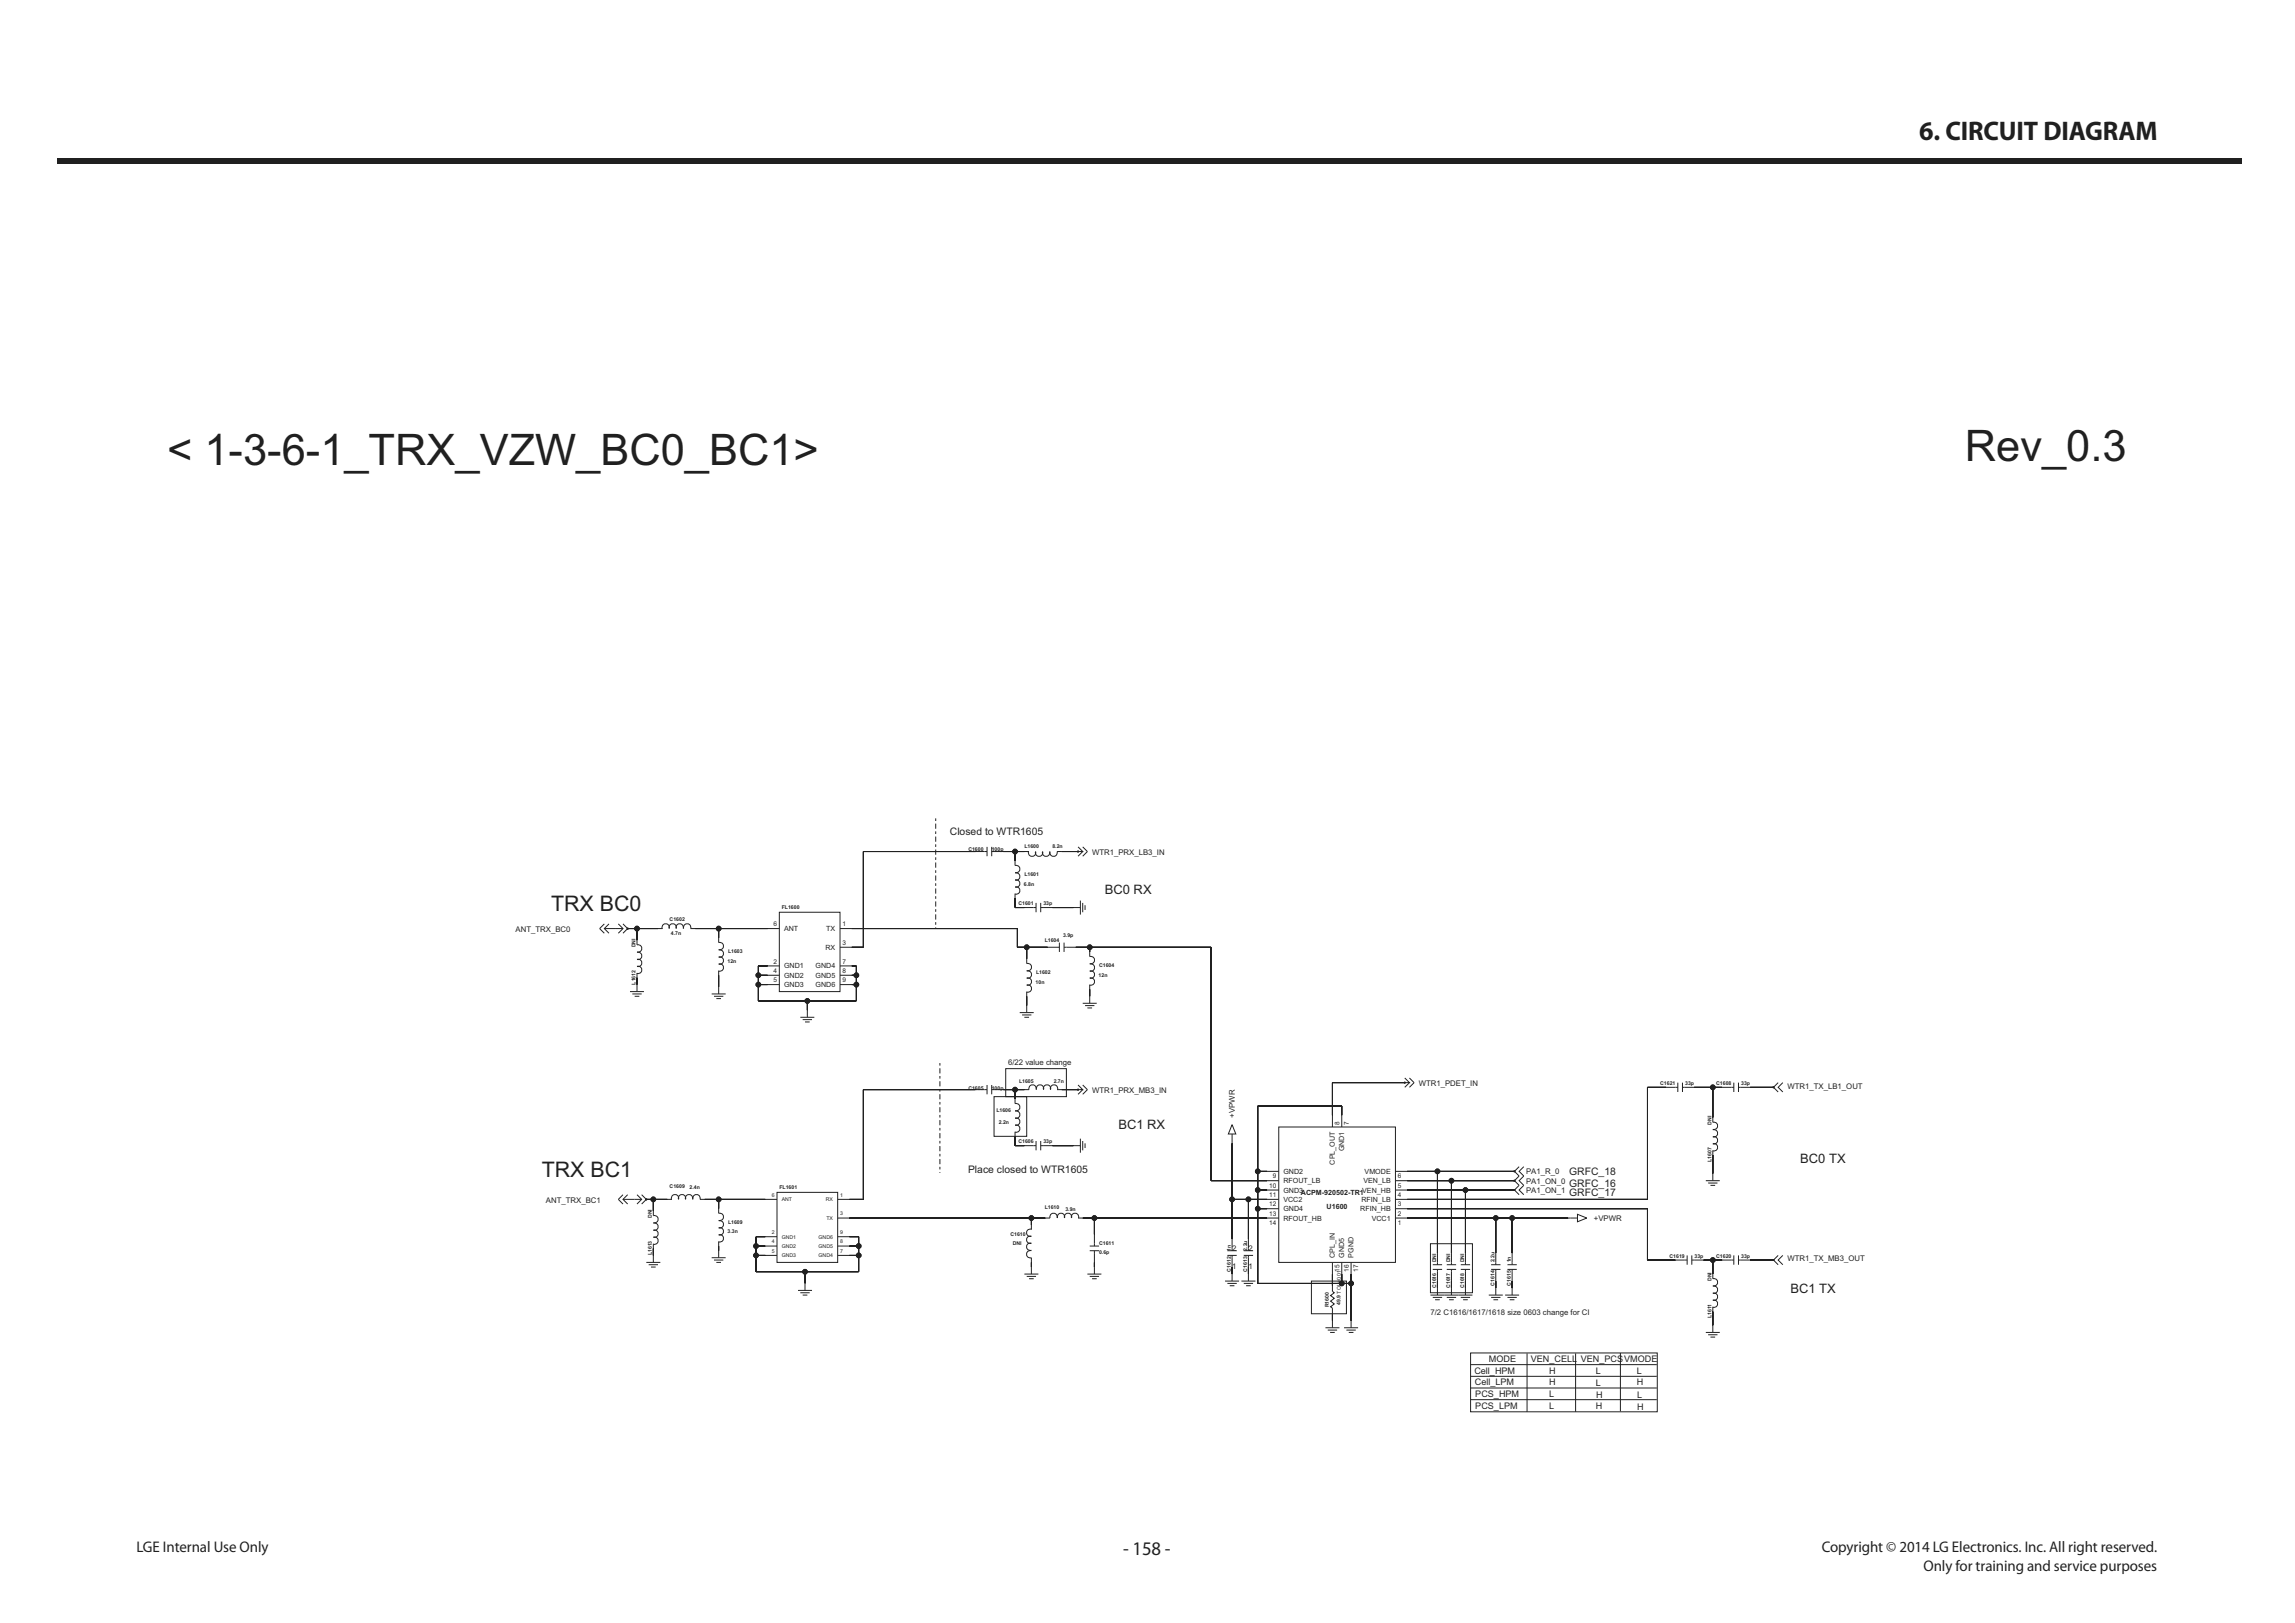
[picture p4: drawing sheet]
<svg xmlns="http://www.w3.org/2000/svg" width="420mm" height="297mm" viewBox="0 0 420 297" stroke-linecap="round" stroke-linejoin="round" font-family="sans-serif">
<defs><g id="words">
<g font-size="8" fill="#231f20">
<text x="30.6" y="85.1">&lt; 1-3-6-1_TRX_VZW_BC0_BC1&gt;</text>
<text x="359.7" y="84.4">Rev_0.3</text>
</g>
<text font-size="4.9" fill="#231f20" x="351.4" y="25.7">6. CIRCUIT DIAGRAM</text>
<g font-size="3.9" fill="#231f20">
<text x="100.9" y="166.8">TRX BC0</text>
<text x="99.2" y="215.5">TRX BC1</text>
</g>
<text font-size="3.5" fill="#231f20" x="205.6" y="284.6">- 158 -</text>
<g font-size="2.8" fill="#231f20">
<text x="25" y="284.1">LGE Internal Use Only</text>
<text x="333.5" y="284.1">Copyright © 2014 LG Electronics. Inc. All right reserved.</text>
<text x="352.2" y="287.5">Only for training and service purposes</text>
</g>
<g font-size="2.4" fill="#231f20">
<text x="202.3" y="163.5">BC0 RX</text>
<text x="204.7" y="206.6">BC1 RX</text>
<text x="329.6" y="212.8">BC0 TX</text>
<text x="327.8" y="236.6">BC1 TX</text>
</g>
<g font-size="1.9" fill="#231f20">
<text x="173.9" y="152.9">Closed to WTR1605</text>
<text x="177.2" y="214.6">Place closed to WTR1605</text>
<text x="287.3" y="215.1">GRFC_18</text>
<text x="287.3" y="218.9">GRFC_17</text>
<text x="287.3" y="217.2">GRFC_16</text>
</g>
<g font-size="1.7" fill="#231f20">
<text x="269.9" y="251.5">Cell_HPM</text>
<text x="272.6" y="249.2">MODE</text>
<text x="280.3" y="249.3">VEN_CELL</text>
<text x="283.6" y="251.4">H</text>
<text x="289.4" y="249.3">VEN_PCSVMODE</text>
<text x="292.1" y="251.5">L</text>
<text x="299.7" y="251.4">L</text>
<text x="270" y="253.5">Cell_LPM</text>
<text x="270.1" y="255.7">PCS_HPM</text>
<text x="270.1" y="257.8">PCS_LPM</text>
<text x="283.6" y="255.7">L</text>
<text x="283.6" y="253.6">H</text>
<text x="283.6" y="257.8">L</text>
<text x="292.1" y="253.6">L</text>
<text x="292.1" y="257.9">H</text>
<text x="292.2" y="255.8">H</text>
<text x="299.7" y="253.6">H</text>
<text x="299.7" y="255.9">L</text>
<text x="299.7" y="258">H</text>
</g>
<g font-size="1.4" fill="#231f20">
<text x="199.9" y="156.4">WTR1_PRX_LB3_IN</text>
<text x="94.4" y="170.5">ANT_TRX_BC0</text>
<text x="184.5" y="194.9">6/22 value change</text>
<text x="199.9" y="200">WTR1_PRX_MB3_IN</text>
<text x="259.7" y="198.7">WTR1_PDET_IN</text>
<text x="327.2" y="199.2">WTR1_TX_LB1_OUT</text>
<text x="226.1" y="204.5" transform="rotate(-90 226.1 204.5)">+VPWR</text>
<text x="279.4" y="214.8">PA1_R_0</text>
<text x="100" y="220.1">ANT_TRX_BC1</text>
<text x="279.4" y="216.7">PA1_ON_0</text>
<text x="279.4" y="218.4">PA1_ON_1</text>
<text x="291.8" y="223.4">+VPWR</text>
<text x="225.6" y="232.3">1</text>
<text x="225.6" y="228.9">2</text>
<text x="228.6" y="232.3">1</text>
<text x="228.6" y="228.9">2</text>
<text x="327.2" y="230.8">WTR1_TX_MB3_OUT</text>
<text x="261.9" y="240.6">7/2 C1616/1617/1618 size 0603 change for CI</text>
</g>
<g font-size="1.3" fill="#231f20">
<text x="143.5" y="170.4">ANT</text>
<text x="151.1" y="173.8">RX</text>
<text x="151.3" y="170.4">TX</text>
<text x="143.5" y="177.3">GND1</text>
<text x="143.5" y="179">GND2</text>
<text x="149.3" y="177.3">GND4</text>
<text x="149.3" y="179">GND5</text>
<text x="143.5" y="180.7">GND3</text>
<text x="149.3" y="180.7">GND6</text>
<text x="235" y="214.8">GND2</text>
<text x="244.4" y="213.1" transform="rotate(-90 244.4 213.1)">CPL_OUT</text>
<text x="246.1" y="210.7" transform="rotate(-90 246.1 210.7)">GND1</text>
<text x="249.8" y="214.8">VMODE</text>
<text x="235" y="218.3">GND3</text>
<text x="235" y="220">VCC2</text>
<text x="235" y="216.6">RFOUT_LB</text>
<text x="235" y="221.7">GND4</text>
<text x="238.2" y="218.7">ACPM-920502-TR1</text>
<text x="242.9" y="221.3">U1600</text>
<text x="249" y="221.7">RFIN_HB</text>
<text x="249.2" y="220">RFIN_LB</text>
<text x="249.4" y="218.3">VEN_HB</text>
<text x="249.6" y="216.6">VEN_LB</text>
<text x="235" y="223.4">RFOUT_HB</text>
<text x="251.1" y="223.4">VCC1</text>
<text x="244.4" y="230.2" transform="rotate(-90 244.4 230.2)">CPL_IN</text>
<text x="246.1" y="230.2" transform="rotate(-90 246.1 230.2)">GND5</text>
<text x="247.8" y="230.2" transform="rotate(-90 247.8 230.2)">PGND</text>
</g>
<g font-size="1.2" fill="#231f20">
<text x="141.6" y="169.5">6</text>
<text x="154.2" y="172.9">3</text>
<text x="154.2" y="169.5">1</text>
<text x="141.6" y="179.8">5</text>
<text x="141.6" y="178.1">4</text>
<text x="141.6" y="176.4">2</text>
<text x="154.2" y="179.8">9</text>
<text x="154.2" y="178.1">8</text>
<text x="154.2" y="176.4">7</text>
<text x="245.2" y="205.8" transform="rotate(-90 245.2 205.8)">8</text>
<text x="246.9" y="205.8" transform="rotate(-90 246.9 205.8)">7</text>
<text x="233" y="215.7">9</text>
<text x="255.9" y="215.7">6</text>
<text x="232.4" y="217.4">10</text>
<text x="232.4" y="220.8">12</text>
<text x="232.4" y="219.1">11</text>
<text x="255.9" y="220.8">3</text>
<text x="255.9" y="217.4">5</text>
<text x="255.9" y="219.1">4</text>
<text x="232.4" y="222.5">13</text>
<text x="232.4" y="224.2">14</text>
<text x="255.9" y="224.2">1</text>
<text x="255.9" y="222.5">2</text>
<text x="245.2" y="232.8" transform="rotate(-90 245.2 232.8)">15</text>
<text x="246.9" y="232.8" transform="rotate(-90 246.9 232.8)">16</text>
<text x="248.6" y="232.8" transform="rotate(-90 248.6 232.8)">17</text>
</g>
<g font-size=".9" fill="#231f20">
<text x="177.3" y="155.8">C1600</text>
<text x="181.6" y="155.8">100p</text>
<text x="187.5" y="155.3">L1600</text>
<text x="192.7" y="155.3">8.2n</text>
<text x="187.5" y="160.4">L1601</text>
<text x="143.1" y="166.4">FL1600</text>
<text x="186.4" y="165.7">C1601</text>
<text x="187.5" y="162.1">6.8n</text>
<text x="191" y="165.7">33p</text>
<text x="116.4" y="173.4" transform="rotate(-90 116.4 173.4)">DNI</text>
<text x="122.6" y="168.6">C1602</text>
<text x="122.8" y="171.1">4.7n</text>
<text x="191.3" y="172.3">L1604</text>
<text x="194.6" y="171.5">3.9p</text>
<text x="133.2" y="176.2">12n</text>
<text x="133.3" y="174.5">L1603</text>
<text x="189.7" y="178.3">L1602</text>
<text x="201.1" y="178.7">12n</text>
<text x="201.2" y="177">C1604</text>
<text x="116.4" y="180.2" transform="rotate(-90 116.4 180.2)">L1612</text>
<text x="189.6" y="180">10n</text>
<text x="177.3" y="199.4">C1605</text>
<text x="181.6" y="199.4">100p</text>
<text x="182.4" y="203.5">L1606</text>
<text x="186.6" y="198.1">L1605</text>
<text x="192.9" y="198.1">2.7n</text>
<text x="303.9" y="198.5">C1621</text>
<text x="308.5" y="198.5">33p</text>
<text x="314.2" y="198.5">C1608</text>
<text x="318.8" y="198.5">33p</text>
<text x="182.8" y="205.7">2.2n</text>
<text x="186.4" y="209.2">C1606</text>
<text x="191" y="209.2">33p</text>
<text x="313.3" y="205.8" transform="rotate(-90 313.3 205.8)">DNI</text>
<text x="313.3" y="212.7" transform="rotate(-90 313.3 212.7)">L1607</text>
<text x="122.6" y="217.3">C1609</text>
<text x="126.3" y="217.6">2.4n</text>
<text x="141.3" y="219">6</text>
<text x="142.7" y="217.6">FL1601</text>
<text x="143.1" y="219.8">ANT</text>
<text x="151.2" y="219.8">RX</text>
<text x="153.8" y="219">1</text>
<text x="191.3" y="221.2">L1610</text>
<text x="195" y="221.6">3.9n</text>
<text x="119.4" y="222.9" transform="rotate(-90 119.4 222.9)">DNI</text>
<text x="133.2" y="225.7">3.3n</text>
<text x="133.3" y="224">L1609</text>
<text x="141.3" y="227.5">4</text>
<text x="141.3" y="225.8">2</text>
<text x="143.1" y="226.7">GND1</text>
<text x="149.9" y="226.7">GND6</text>
<text x="151.3" y="223.3">TX</text>
<text x="153.8" y="227.5">8</text>
<text x="153.8" y="225.8">9</text>
<text x="153.8" y="222.4">3</text>
<text x="185" y="226.2">C1610</text>
<text x="185.4" y="227.9">DNI</text>
<text x="201.2" y="227.9">C1611</text>
<text x="119.4" y="229.8" transform="rotate(-90 119.4 229.8)">L1613</text>
<text x="141.3" y="229.2">5</text>
<text x="143.1" y="228.4">GND2</text>
<text x="143.1" y="230.1">GND3</text>
<text x="149.9" y="228.4">GND5</text>
<text x="149.9" y="230.1">GND4</text>
<text x="153.8" y="229.2">7</text>
<text x="201.2" y="229.6">0.6p</text>
<text x="225.3" y="232.8" transform="rotate(-90 225.3 232.8)">C1612</text>
<text x="225.3" y="228.9" transform="rotate(-90 225.3 228.9)">1n</text>
<text x="228.3" y="232.8" transform="rotate(-90 228.3 232.8)">C1613</text>
<text x="228.3" y="228.9" transform="rotate(-90 228.3 228.9)">2.2u</text>
<text x="262.9" y="231" transform="rotate(-90 262.9 231)">DNI</text>
<text x="265.5" y="231" transform="rotate(-90 265.5 231)">DNI</text>
<text x="268" y="231" transform="rotate(-90 268 231)">DNI</text>
<text x="273.6" y="231" transform="rotate(-90 273.6 231)">2.2u</text>
<text x="276.6" y="231" transform="rotate(-90 276.6 231)">1n</text>
<text x="305.6" y="230.2">C1619</text>
<text x="310.2" y="230.2">33p</text>
<text x="314.2" y="230.2">C1620</text>
<text x="318.8" y="230.2">33p</text>
<text x="243.3" y="239.3" transform="rotate(-90 243.3 239.3)">R1600</text>
<text x="245.4" y="238.8" transform="rotate(-90 245.4 238.8)">49.9 TOL=0.01</text>
<text x="262.9" y="235.7" transform="rotate(-90 262.9 235.7)">C1616</text>
<text x="265.5" y="235.7" transform="rotate(-90 265.5 235.7)">C1617</text>
<text x="268" y="235.7" transform="rotate(-90 268 235.7)">C1618</text>
<text x="273.6" y="235.3" transform="rotate(-90 273.6 235.3)">C1614</text>
<text x="276.6" y="235.3" transform="rotate(-90 276.6 235.3)">C1615</text>
<text x="313.3" y="234.5" transform="rotate(-90 313.3 234.5)">DNI</text>
<text x="313.3" y="241.3" transform="rotate(-90 313.3 241.3)">L1611</text>
</g>
</g></defs>
<path d="M10.4 29h400v1h-400z" fill="#231f20"/>
<g fill="none" stroke="#231f20" stroke-width=".18">
<path d="M178.6 155.8h2.1M180.7 155v1.7M181.6 155.8h2.1M181.6 155v1.7M187.5 155.8h.9M188.3 155.9a.67 .67 0 0 0 .6 .8 .67 .67 0 0 0 .7-.8 .67 .67 0 0 0 .6 .8 .67 .67 0 0 0 .7-.8 .68 .68 0 0 0 .6 .8 .68 .68 0 0 0 .7-.8M194.4 155.8l-.9 .1a.68 .68 0 0 1-.6 .8 .68 .68 0 0 1-.7-.8M197.4 155l.8 .8h-.8M197.4 155.8h.1M198.2 155l.9 .8-.9 .9M198.2 155.8l-.8 .9M120.5 169.9h.8"/>
<path d="M121.2 169.9a.67 .67 0 0 1 .7-.8 .67 .67 0 0 1 .6 .8 .67 .67 0 0 1 .7-.8 .67 .67 0 0 1 .6 .8 .68 .68 0 0 1 .6-.8 .68 .68 0 0 1 .7 .8M125.2 169.9a.68 .68 0 0 1 .6-.8 .68 .68 0 0 1 .6 .8h.9M191.8 173.4h2.1M193.9 172.5v1.7M194.8 173.4h2.1M194.8 172.5v1.7M199.5 174.2v.9a.68 .68 0 0 1 .9 .6 .68 .68 0 0 1-.9 .7M199.5 176.4a.68 .68 0 0 1 .9 .7 .68 .68 0 0 1-.9 .6 .67 .67 0 0 1 .9 .7 .67 .67 0 0 1-.9 .6 .67 .67 0 0 1 .9 .6 .67 .67 0 0 1-.9 .7M115.3 181.5h2.6M115.8 181.9h1.7M116.2 182.3h.8M116.6 180.2v1.3"/>
<path d="M199.5 180.2v.9M305 199h2.2M307.2 198.1v1.8M308 199h2.2M308 198.1v1.8M122.2 219.5h.8M122.9 219.5a.67 .67 0 0 1 .7-.9 .67 .67 0 0 1 .6 .9 .67 .67 0 0 1 .7-.9 .67 .67 0 0 1 .6 .9 .68 .68 0 0 1 .6-.9 .68 .68 0 0 1 .7 .9M126.9 219.5a.68 .68 0 0 1 .6-.9 .68 .68 0 0 1 .7 .9h.8M140.1 219.5h2.2M142.3 218.2h11.1v12.8h-11.1zM153.4 219.5h2.1M185.8 201.1v.9a.68 .68 0 0 1 .9 .6 .68 .68 0 0 1-.9 .7"/>
<path d="M185.8 207.1v.9M185.8 203.4a.68 .68 0 0 1 .9 .6 .68 .68 0 0 1-.9 .6 .67 .67 0 0 1 .9 .7 .67 .67 0 0 1-.9 .6 .67 .67 0 0 1 .9 .7 .67 .67 0 0 1-.9 .6M225.6 205.8l.6 1.7h-1.3zM225.6 207.5v1.8M313.6 204.6v.8a.68 .68 0 0 1 .9 .6 .68 .68 0 0 1-.9 .7M313.6 210.5v.9M313.6 206.8a.68 .68 0 0 1 .9 .6 .68 .68 0 0 1-.9 .7 .67 .67 0 0 1 .9 .6 .67 .67 0 0 1-.9 .6 .67 .67 0 0 1 .9 .7 .67 .67 0 0 1-.9 .6M119.6 221.6v.9a.68 .68 0 0 1 .9 .6 .68 .68 0 0 1-.9 .7M119.6 227.6v.9M119.6 223.9a.68 .68 0 0 1 .9 .6 .68 .68 0 0 1-.9 .6 .67 .67 0 0 1 .9 .7 .67 .67 0 0 1-.9 .6 .67 .67 0 0 1 .9 .7 .67 .67 0 0 1-.9 .6M131.6 221.2v.9a.68 .68 0 0 1 .9 .6 .68 .68 0 0 1-.9 .7M131.6 227.2v.9"/>
<path d="M131.6 223.4a.68 .68 0 0 1 .9 .7 .68 .68 0 0 1-.9 .6 .67 .67 0 0 1 .9 .7 .67 .67 0 0 1-.9 .6 .67 .67 0 0 1 .9 .6 .67 .67 0 0 1-.9 .7M140.1 228.1h2.2M140.1 226.3h2.2M140.1 229.8h2.2M146.1 236.2h2.6M146.5 236.6h1.7M147 237h.8M147.4 234.9v1.3M153.4 222.9h2.1M153.4 228.1h2.1M153.4 226.3h2.1M153.4 229.8h2.1"/>
<path d="M188.8 228.9a.68 .68 0 0 0-.9 .6 .68 .68 0 0 0 .9 .7M188.8 227.5a.68 .68 0 0 0-.9 .7 .68 .68 0 0 0 .9 .6M188.8 226.3a.68 .68 0 0 0-.9 .6 .68 .68 0 0 0 .9 .6M188.8 225a.68 .68 0 0 0-.9 .6 .68 .68 0 0 0 .9 .7M188.8 224.2v.9M188.8 230.2v.8M193.5 222.9a.68 .68 0 0 0-.6-.9 .68 .68 0 0 0-.7 .9h-.8M193.6 222.9a.68 .68 0 0 1 .6-.9 .68 .68 0 0 1 .7 .9 .67 .67 0 0 1 .6-.9 .67 .67 0 0 1 .7 .9 .67 .67 0 0 1 .6-.9 .67 .67 0 0 1 .7 .9M197.4 222.9h.8M199.1 233.2h2.5M199.5 233.6h1.7M199.5 228.1h1.7"/>
<path d="M199.5 228.9h1.7M199.9 234h.9M200.4 231.9v1.3M200.4 225.9v2.2M200.4 228.9v2.1M262.3 231.5h1.7M262.3 232.3h1.7M263.2 229.3v2.2M263.2 232.3v2.2M264.9 231.5h1.7M264.9 232.3h1.7M265.7 229.3v2.2"/>
<path d="M265.7 232.3v2.2M267.4 231.5h1.7M267.4 232.3h1.7M268.3 229.3v2.2M268.3 232.3v2.2M287.1 222.9h1.7M288.8 222.2l1.7 .7-1.7 .7zM242.7 243h2.5M243.1 243.4h1.7M243.5 243.9h.9M243.9 241.7v1.3"/>
</g>
<circle cx="197.4" cy="155.8" r=".09" fill="#231f20"/>
<g fill="none" stroke="#231f20" stroke-width=".18">
<path d="M187.5 166.1h2.2M189.7 165.2v1.8M190.5 166.1h2.2M190.5 165.2v1.8M196.5 166.1h1.3M197.8 164.8v2.6M198.2 165.2v1.8M198.6 165.7v.8M178.6 199.4h2.1M180.7 198.6v1.7M181.6 199.4h2.1M181.6 198.6v1.7"/>
<path d="M197.4 198.6l.8 .8h-.8M197.4 199.4h.1M198.2 198.6l.9 .8-.9 .9M198.2 199.4l-.8 .9"/>
<circle cx="197.4" cy="155.8" r=".09"/>
</g>
<circle cx="197.4" cy="199.4" r=".09" fill="#231f20"/>
<g fill="none" stroke="#231f20" stroke-width=".18">
<path d="M110.6 169.9h3.5M110.6 169.1l-.8 .8 .8 .9M111.5 169.1l-.9 .8 .9 .9M113.2 169.1l.9 .8-.9 .9M114.1 169.1l.8 .8-.8 .9M114.9 169.9h.1M130.3 181.9h2.6M130.7 182.3h1.7M131.1 182.8h.9M131.6 180.6v1.3M187.5 209.7h2.2M189.7 208.8v1.7"/>
<path d="M190.5 209.7h2.2M190.5 208.8v1.7M196.5 209.7h1.3M197.8 208.4v2.6M198.2 208.8v1.7M198.6 209.3v.8M313.6 233.2v.8a.68 .68 0 0 1 .9 .7 .68 .68 0 0 1-.9 .6M313.6 239.2v.8M313.6 235.4a.68 .68 0 0 1 .9 .6 .68 .68 0 0 1-.9 .7 .67 .67 0 0 1 .9 .6 .67 .67 0 0 1-.9 .7 .67 .67 0 0 1 .9 .6 .67 .67 0 0 1-.9 .6"/>
<circle cx="197.4" cy="199.4" r=".09"/>
</g>
<circle cx="114.9" cy="169.9" r=".09" fill="#231f20"/>
<g fill="none" stroke="#231f20" stroke-width=".18">
<path d="M257.2 197.3l.8 .8h-.8M257.2 198.1h.1M258 197.3l.9 .8-.9 .9M258 198.1l-.8 .9"/>
<circle cx="114.9" cy="169.9" r=".09"/>
</g>
<circle cx="257.2" cy="198.1" r=".09" fill="#231f20"/>
<g fill="none" stroke="#231f20" stroke-width=".18">
<path d="M186.7 185.3h2.5M187.1 185.8h1.7M187.5 186.2h.9M188 184v1.3M198.2 183.6h2.6M198.6 184h1.8M199.1 184.5h.8M199.5 182.3v1.3M325.5 198.1l-.8 .9 .8 .9M326.4 198.1l-.9 .9 .9 .9M224.3 234.5h2.5M224.7 234.9h1.7"/>
<path d="M224.7 228.9h1.7M224.7 229.8h1.7M225.1 235.3h.9M225.6 233.2v1.3M225.6 226.8v2.1M225.6 229.8v2.1M227.7 228.9h1.7M227.7 229.8h1.7M228.6 226.8v2.1M228.6 229.8v2.1M272.6 237h2.5M273 237.5h1.7"/>
<path d="M273 231.5h1.7M273 232.3h1.7M273.4 237.9h.9M273.8 235.7v1.3M273.8 229.3v2.2M273.8 232.3v2.2M276 231.5h1.7M276 232.3h1.7M276.8 229.3v2.2M276.8 232.3v2.2M306.7 230.6h2.2M308.9 229.8v1.7"/>
<path d="M309.7 230.6h2.2M309.7 229.8v1.7M315.3 230.6h2.1M317.4 229.8v1.7M318.3 230.6h2.1M318.3 229.8v1.7M246.1 243h2.5M246.5 243.4h1.7M246.9 243.9h.9M247.4 241.7v1.3"/>
<circle cx="257.2" cy="198.1" r=".09"/>
</g>
<circle cx="324.7" cy="199" r=".09" fill="#231f20"/>
<g fill="none" stroke="#231f20" stroke-width=".18">
<path d="M278.1 215.2l-.8 .9 .8 .8M279 215.2l-.9 .9 .9 .8M312.3 216.1h2.6M312.7 216.5h1.7M313.1 216.9h.9M313.6 214.8v1.3M130.3 230.2h2.6M130.7 230.6h1.7M131.1 231h.9M131.6 228.9v1.3M187.5 233.2h2.6M188 233.6h1.7"/>
<path d="M188.4 234h.8M188.8 231.9v1.3"/>
<circle cx="324.7" cy="199" r=".09"/>
</g>
<circle cx="277.3" cy="216.1" r=".09" fill="#231f20"/>
<g fill="none" stroke="#231f20" stroke-width=".18">
<path d="M278.1 216.9l-.8 .9 .8 .9M279 216.9l-.9 .9 .9 .9M267 237h2.6M267.4 237.5h1.7M267.9 237.9h.8M268.3 235.7v1.3"/>
<circle cx="277.3" cy="216.1" r=".09"/>
</g>
<circle cx="277.3" cy="217.8" r=".09" fill="#231f20"/>
<g fill="none" stroke="#231f20" stroke-width=".18">
<path d="M278.1 213.5l-.8 .9 .8 .8M279 213.5l-.9 .9 .9 .8M264.4 237h2.6M264.9 237.5h1.7M265.3 237.9h.9M265.7 235.7v1.3"/>
<circle cx="277.3" cy="217.8" r=".09"/>
</g>
<circle cx="277.3" cy="214.4" r=".09" fill="#231f20"/>
<g fill="none" stroke="#231f20" stroke-width=".18">
<path d="M140.5 169.9h2.2M140.5 176.8h2.2M140.5 178.5h2.2M142.7 167h11.1v14.5h-11.1zM153.8 169.9h2.1M153.8 173.4h2.1M153.8 176.8h2.1M153.8 178.5h2.1M140.5 180.2h2.2M153.8 180.2h2.1M114.1 219.5h3.4M114.1 218.7l-.9 .8 .9 .9"/>
<path d="M114.9 218.7l-.8 .8 .8 .9M116.6 218.7l.9 .8-.9 .9M117.5 218.7l.8 .8-.8 .9M118.3 219.5h.1M261.9 237h2.5M262.3 237.5h1.7M262.7 237.9h.9M263.2 235.7v1.3"/>
<circle cx="277.3" cy="214.4" r=".09"/>
</g>
<circle cx="118.3" cy="219.5" r=".09" fill="#231f20"/>
<g fill="none" stroke="#231f20" stroke-width=".18">
<path d="M146.5 186.2h2.6M147 186.6h1.7M147.4 187h.8M147.8 184.9v1.3M325.5 229.8l-.8 .8 .8 .9M326.4 229.8l-.9 .8 .9 .9M312.3 243.9h2.6M312.7 244.3h1.7M313.1 244.7h.9M313.6 242.6v1.3"/>
<circle cx="118.3" cy="219.5" r=".09"/>
</g>
<circle cx="324.7" cy="230.6" r=".09" fill="#231f20"/>
<g fill="none" stroke="#231f20" stroke-width=".18">
<path d="M185.8 157.6v.8a.68 .68 0 0 1 .9 .7 .68 .68 0 0 1-.9 .6M185.8 159.8a.68 .68 0 0 1 .9 .6 .68 .68 0 0 1-.9 .7 .67 .67 0 0 1 .9 .6 .67 .67 0 0 1-.9 .6 .67 .67 0 0 1 .9 .7 .67 .67 0 0 1-.9 .6M116.6 172.1v.8a.68 .68 0 0 1 .9 .7 .68 .68 0 0 1-.9 .6M116.6 178.1v.8M116.6 174.3a.68 .68 0 0 1 .9 .6 .68 .68 0 0 1-.9 .7 .67 .67 0 0 1 .9 .6 .67 .67 0 0 1-.9 .7 .67 .67 0 0 1 .9 .6 .67 .67 0 0 1-.9 .7M131.6 171.7v.8a.68 .68 0 0 1 .9 .7 .68 .68 0 0 1-.9 .6M131.6 177.6v.9M131.6 173.9a.68 .68 0 0 1 .9 .6 .68 .68 0 0 1-.9 .7 .67 .67 0 0 1 .9 .6 .67 .67 0 0 1-.9 .6 .67 .67 0 0 1 .9 .7 .67 .67 0 0 1-.9 .6M185.8 163.5v.9M188 175.5v.9a.68 .68 0 0 1 .9 .6 .68 .68 0 0 1-.9 .6M188 177.7a.68 .68 0 0 1 .9 .7 .68 .68 0 0 1-.9 .6 .67 .67 0 0 1 .9 .6 .67 .67 0 0 1-.9 .7 .67 .67 0 0 1 .9 .6 .67 .67 0 0 1-.9 .7M188 181.5v.8"/>
<path d="M189.7 199.4a.68 .68 0 0 0-.7-.9 .68 .68 0 0 0-.6 .9h-.9M189.8 199.4a.68 .68 0 0 1 .6-.9 .68 .68 0 0 1 .6 .9 .67 .67 0 0 1 .7-.9 .67 .67 0 0 1 .6 .9 .67 .67 0 0 1 .7-.9 .67 .67 0 0 1 .6 .9M193.5 199.4h.9M315.3 199h2.1M317.4 198.1v1.8M318.3 199h2.1M318.3 198.1v1.8M232 214.4h2.1M232 217.8h2.1M232 219.5h2.1M232 216.1h2.1M234.1 206.3h21.4v24.7h-21.4z"/>
<path d="M243.9 204.1v2.2M245.6 204.1v2.2M255.5 214.4h2.1M255.5 217.8h2.1M255.5 219.5h2.1M255.5 216.1h2.1M118.3 231h2.6M118.8 231.5h1.7M119.2 231.9h.8M119.6 229.8v1.2M227.3 234.5h2.5M227.7 234.9h1.7"/>
<path d="M228.1 235.3h.9M228.6 233.2v1.3M232 221.2h2.1M232 222.9h2.1M243.9 235.3v1l.4 .3-.7 .5 .7 .5-.7 .5 .7 .5-.7 .6 .3 .2v1M243.9 231v2.2M245.6 231v2.2M247.4 231v2.2M255.5 221.2h2.1M255.5 222.9h2.1M275.5 237h2.6M276 237.5h1.7"/>
<path d="M276.4 237.9h.9M276.8 235.7v1.3"/>
<circle cx="324.7" cy="230.6" r=".09"/>
</g>
<path d="M155.5 229.8h1.7z" fill="#231f20"/>
<path d="M147.4 232.8v2.1zM155.5 229.8h1.7" fill="none" stroke="#231f20" stroke-width=".18"/>
<path d="M138.4 229.8h1.7z" fill="#231f20"/>
<path d="M138.4 229.8h1.7" fill="none" stroke="#231f20" stroke-width=".18"/>
<path d="M138.4 228.1h1.7z" fill="#231f20"/>
<path d="M138.4 228.1h1.7" fill="none" stroke="#231f20" stroke-width=".18"/>
<path d="M138.4 226.3h1.7z" fill="#231f20"/>
<path d="M138.4 226.3h1.7" fill="none" stroke="#231f20" stroke-width=".18"/>
<path d="M138.4 226.3v1.8z" fill="#231f20"/>
<path d="M138.4 226.3v1.8" fill="none" stroke="#231f20" stroke-width=".18"/>
<path d="M138.4 228.1v1.7z" fill="#231f20"/>
<path d="M138.4 228.1v1.7M138.4 229.8v3M138.4 232.8h18.8M157.2 229.8v3z" fill="none" stroke="#231f20" stroke-width=".18"/>
<path d="M157.2 228.1v1.7z" fill="#231f20"/>
<path d="M157.2 228.1v1.7" fill="none" stroke="#231f20" stroke-width=".18"/>
<path d="M155.5 226.3h1.7z" fill="#231f20"/>
<path d="M155.5 226.3h1.7" fill="none" stroke="#231f20" stroke-width=".18"/>
<path d="M157.2 226.3v1.8z" fill="#231f20"/>
<path d="M157.2 226.3v1.8" fill="none" stroke="#231f20" stroke-width=".18"/>
<path d="M155.5 228.1h1.7z" fill="#231f20"/>
<path d="M155.5 228.1h1.7" fill="none" stroke="#231f20" stroke-width=".18"/>
<circle cx="138.4" cy="228.1" r=".43" fill="#231f20"/>
<circle cx="138.4" cy="228.1" r=".43" fill="none" stroke="#231f20" stroke-width=".18"/>
<circle cx="138.4" cy="229.8" r=".43" fill="#231f20"/>
<circle cx="138.4" cy="229.8" r=".43" fill="none" stroke="#231f20" stroke-width=".18"/>
<circle cx="147.4" cy="232.8" r=".43" fill="#231f20"/>
<circle cx="147.4" cy="232.8" r=".43" fill="none" stroke="#231f20" stroke-width=".18"/>
<circle cx="157.2" cy="229.8" r=".43" fill="#231f20"/>
<circle cx="157.2" cy="229.8" r=".43" fill="none" stroke="#231f20" stroke-width=".18"/>
<circle cx="157.2" cy="228.1" r=".43" fill="#231f20"/>
<circle cx="157.2" cy="228.1" r=".43" fill="none" stroke="#231f20" stroke-width=".18"/>
<path d="M119.6 228.5v1.3z" fill="#231f20"/>
<path d="M119.6 228.5v1.3" fill="none" stroke="#231f20" stroke-width=".18"/>
<path d="M116.6 178.9v1.3z" fill="#231f20"/>
<path d="M116.6 178.9v1.3" fill="none" stroke="#231f20" stroke-width=".18"/>
<path d="M263.2 234.5v1.2z" fill="#231f20"/>
<path d="M263.2 234.5v1.2" fill="none" stroke="#231f20" stroke-width=".18"/>
<path d="M268.3 234.5v1.2z" fill="#231f20"/>
<path d="M268.3 234.5v1.2" fill="none" stroke="#231f20" stroke-width=".18"/>
<path d="M265.7 234.5v1.2z" fill="#231f20"/>
<path d="M265.7 234.5v1.2" fill="none" stroke="#231f20" stroke-width=".18"/>
<path d="M230.3 214.4h1.7z" fill="#231f20"/>
<path d="M230.3 214.4h1.7" fill="none" stroke="#231f20" stroke-width=".18"/>
<path d="M230.3 217.8h1.7z" fill="#231f20"/>
<path d="M230.3 217.8h1.7" fill="none" stroke="#231f20" stroke-width=".18"/>
<path d="M230.3 221.2h1.7z" fill="#231f20"/>
<path d="M230.3 221.2h1.7" fill="none" stroke="#231f20" stroke-width=".18"/>
<path d="M245.6 233.2v1.7z" fill="#231f20"/>
<path d="M245.6 233.2v1.7" fill="none" stroke="#231f20" stroke-width=".18"/>
<path d="M247.4 233.2v1.7z" fill="#231f20"/>
<path d="M247.4 233.2v1.7M247.4 234.9v6.8z" fill="none" stroke="#231f20" stroke-width=".18"/>
<path d="M245.6 234.9h1.8z" fill="#231f20"/>
<path d="M230.3 202.4v32.5M230.3 202.4h15.3zM230.3 234.9h15.3M245.6 234.9h1.8" fill="none" stroke="#231f20" stroke-width=".18"/>
<path d="M245.6 202.4v1.7z" fill="#231f20"/>
<path d="M245.6 202.4v1.7" fill="none" stroke="#231f20" stroke-width=".18"/>
<circle cx="247.4" cy="234.9" r=".43" fill="#231f20"/>
<circle cx="247.4" cy="234.9" r=".43" fill="none" stroke="#231f20" stroke-width=".18"/>
<circle cx="245.6" cy="234.9" r=".43" fill="#231f20"/>
<circle cx="245.6" cy="234.9" r=".43" fill="none" stroke="#231f20" stroke-width=".18"/>
<circle cx="230.3" cy="221.2" r=".43" fill="#231f20"/>
<circle cx="230.3" cy="221.2" r=".43" fill="none" stroke="#231f20" stroke-width=".18"/>
<circle cx="230.3" cy="217.8" r=".43" fill="#231f20"/>
<circle cx="230.3" cy="217.8" r=".43" fill="none" stroke="#231f20" stroke-width=".18"/>
<circle cx="230.3" cy="214.4" r=".43" fill="#231f20"/>
<circle cx="230.3" cy="214.4" r=".43" fill="none" stroke="#231f20" stroke-width=".18"/>
<path d="M225.6 231.9v1.3z" fill="#231f20"/>
<path d="M225.6 231.9v1.3" fill="none" stroke="#231f20" stroke-width=".18"/>
<path d="M273.8 234.5v1.2z" fill="#231f20"/>
<path d="M273.8 234.5v1.2" fill="none" stroke="#231f20" stroke-width=".18"/>
<path d="M276.8 234.5v1.2z" fill="#231f20"/>
<path d="M276.8 234.5v1.2" fill="none" stroke="#231f20" stroke-width=".18"/>
<path d="M228.6 231.9v1.3z" fill="#231f20"/>
<path d="M313.6 211.4v3.4zM228.6 231.9v1.3M313.6 240v2.6z" fill="none" stroke="#231f20" stroke-width=".18"/>
<path d="M188.8 231v.9z" fill="#231f20"/>
<path d="M188.8 231v.9" fill="none" stroke="#231f20" stroke-width=".18"/>
<path d="M131.6 228.1v.8z" fill="#231f20"/>
<path d="M131.6 178.5v2.1zM192.7 166.1h3.8zM192.7 209.7h3.8zM131.6 228.1v.8" fill="none" stroke="#231f20" stroke-width=".18"/>
<path d="M243.9 240.4v1.3z" fill="#231f20"/>
<path d="M243.9 240.4v1.3" fill="none" stroke="#231f20" stroke-width=".18"/>
<path d="M200.4 231v.9z" fill="#231f20"/>
<path d="M200.4 231v.9" fill="none" stroke="#231f20" stroke-width=".18"/>
<path d="M188 182.3v1.7z" fill="#231f20"/>
<path d="M188 182.3v1.7" fill="none" stroke="#231f20" stroke-width=".18"/>
<path d="M199.5 181.1v1.2z" fill="#231f20"/>
<path d="M199.5 181.1v1.2" fill="none" stroke="#231f20" stroke-width=".18"/>
<path d="M147.8 183.2v1.7z" fill="#231f20"/>
<path d="M147.8 183.2v1.7" fill="none" stroke="#231f20" stroke-width=".18"/>
<path d="M138.8 180.2h1.7z" fill="#231f20"/>
<path d="M138.8 180.2h1.7" fill="none" stroke="#231f20" stroke-width=".18"/>
<path d="M138.8 178.5h1.7z" fill="#231f20"/>
<path d="M138.8 178.5h1.7" fill="none" stroke="#231f20" stroke-width=".18"/>
<path d="M138.8 176.8h1.7z" fill="#231f20"/>
<path d="M138.8 176.8h1.7" fill="none" stroke="#231f20" stroke-width=".18"/>
<path d="M138.8 176.8v1.7z" fill="#231f20"/>
<path d="M138.8 176.8v1.7" fill="none" stroke="#231f20" stroke-width=".18"/>
<path d="M138.8 178.5v1.7z" fill="#231f20"/>
<path d="M138.8 178.5v1.7M138.8 180.2v3M138.8 183.2h18M156.8 180.2v3z" fill="none" stroke="#231f20" stroke-width=".18"/>
<path d="M155.9 176.8h.9z" fill="#231f20"/>
<path d="M155.9 176.8h.9" fill="none" stroke="#231f20" stroke-width=".18"/>
<path d="M156.8 176.8v1.7z" fill="#231f20"/>
<path d="M156.8 176.8v1.7" fill="none" stroke="#231f20" stroke-width=".18"/>
<path d="M155.9 178.5h.9z" fill="#231f20"/>
<path d="M155.9 178.5h.9" fill="none" stroke="#231f20" stroke-width=".18"/>
<path d="M156.8 178.5v1.7z" fill="#231f20"/>
<path d="M156.8 178.5v1.7" fill="none" stroke="#231f20" stroke-width=".18"/>
<path d="M155.9 180.2h.9z" fill="#231f20"/>
<path d="M155.9 180.2h.9" fill="none" stroke="#231f20" stroke-width=".18"/>
<circle cx="138.8" cy="178.5" r=".43" fill="#231f20"/>
<circle cx="138.8" cy="178.5" r=".43" fill="none" stroke="#231f20" stroke-width=".18"/>
<circle cx="138.8" cy="180.2" r=".43" fill="#231f20"/>
<circle cx="138.8" cy="180.2" r=".43" fill="none" stroke="#231f20" stroke-width=".18"/>
<circle cx="147.8" cy="183.2" r=".43" fill="#231f20"/>
<circle cx="147.8" cy="183.2" r=".43" fill="none" stroke="#231f20" stroke-width=".18"/>
<circle cx="156.8" cy="178.5" r=".43" fill="#231f20"/>
<circle cx="156.8" cy="178.5" r=".43" fill="none" stroke="#231f20" stroke-width=".18"/>
<circle cx="156.8" cy="180.2" r=".43" fill="#231f20"/>
<g fill="none" stroke="#231f20" stroke-width=".18">
<path d="M225.6 219.5h3M225.6 219.5h6.4h-3.4M225.6 209.3v17.5zM228.6 219.5v7.3z"/>
<circle cx="156.8" cy="180.2" r=".43"/>
</g>
<circle cx="225.6" cy="219.5" r=".43" fill="#231f20"/>
<circle cx="225.6" cy="219.5" r=".43" fill="none" stroke="#231f20" stroke-width=".18"/>
<circle cx="228.6" cy="219.5" r=".43" fill="#231f20"/>
<g fill="none" stroke="#231f20" stroke-width=".18">
<path d="M273.8 222.9h3M273.8 222.9h-16.2h29.5h-10.3M273.8 222.9v6.4zM276.8 222.9v6.4z"/>
<circle cx="228.6" cy="219.5" r=".43"/>
</g>
<circle cx="276.8" cy="222.9" r=".43" fill="#231f20"/>
<circle cx="276.8" cy="222.9" r=".43" fill="none" stroke="#231f20" stroke-width=".18"/>
<circle cx="273.8" cy="222.9" r=".43" fill="#231f20"/>
<g fill="none" stroke="#231f20" stroke-width=".18">
<path d="M194.4 155.8h3zM194.4 199.4h3zM243.9 198.1h13.3zM243.9 198.1v6zM320.4 199h4.3zM257.6 214.4h19.7zM263.2 214.4v14.9zM320.4 230.6h4.3z"/>
<circle cx="273.8" cy="222.9" r=".43"/>
</g>
<circle cx="263.2" cy="214.4" r=".43" fill="#231f20"/>
<g fill="none" stroke="#231f20" stroke-width=".18">
<path d="M257.6 216.1h19.7zM265.7 216.1v13.2z"/>
<circle cx="263.2" cy="214.4" r=".43"/>
</g>
<circle cx="265.7" cy="216.1" r=".43" fill="#231f20"/>
<g fill="none" stroke="#231f20" stroke-width=".18">
<path d="M257.6 217.8h19.7zM268.3 217.8v11.5z"/>
<circle cx="265.7" cy="216.1" r=".43"/>
</g>
<circle cx="268.3" cy="217.8" r=".43" fill="#231f20"/>
<g fill="none" stroke="#231f20" stroke-width=".18">
<path d="M119.6 219.5v2.1z"/>
<circle cx="268.3" cy="217.8" r=".43"/>
</g>
<path d="M118.3 219.5h1.3z" fill="#231f20"/>
<path d="M118.3 219.5h1.3M119.6 219.5h2.6z" fill="none" stroke="#231f20" stroke-width=".18"/>
<circle cx="119.6" cy="219.5" r=".43" fill="#231f20"/>
<g fill="none" stroke="#231f20" stroke-width=".18">
<path d="M116.6 169.9v2.2z"/>
<circle cx="119.6" cy="219.5" r=".43"/>
</g>
<path d="M114.9 169.9h1.7z" fill="#231f20"/>
<path d="M114.9 169.9h1.7M116.6 169.9h3.9z" fill="none" stroke="#231f20" stroke-width=".18"/>
<circle cx="116.6" cy="169.9" r=".43" fill="#231f20"/>
<g fill="none" stroke="#231f20" stroke-width=".18">
<path d="M301.6 199h3.4zM301.6 199v20.5M129 219.5h11.1zM257.6 219.5h44z"/>
<circle cx="116.6" cy="169.9" r=".43"/>
</g>
<path d="M131.6 219.5v1.7z" fill="#231f20"/>
<path d="M131.6 219.5v1.7" fill="none" stroke="#231f20" stroke-width=".18"/>
<circle cx="131.6" cy="219.5" r=".43" fill="#231f20"/>
<g fill="none" stroke="#231f20" stroke-width=".18">
<path d="M155.9 169.9h30.4zM186.3 169.9v3.5zM188 173.4h3.8zM188 173.4v2.1zM158.1 199.4v20.1M158.1 199.4h20.5zM155.5 219.5h2.6z"/>
<circle cx="131.6" cy="219.5" r=".43"/>
</g>
<path d="M186.3 173.4h1.7z" fill="#231f20"/>
<path d="M186.3 173.4h1.7" fill="none" stroke="#231f20" stroke-width=".18"/>
<circle cx="188" cy="173.4" r=".43" fill="#231f20"/>
<g fill="none" stroke="#231f20" stroke-width=".18">
<path d="M198.2 222.9h33.8zM200.4 222.9v3z"/>
<circle cx="188" cy="173.4" r=".43"/>
</g>
<circle cx="200.4" cy="222.9" r=".43" fill="#231f20"/>
<g fill="none" stroke="#231f20" stroke-width=".18">
<path d="M188.8 222.9h2.6zM257.6 221.2h44zM301.6 221.2v9.4M301.6 230.6h5.1z"/>
<circle cx="200.4" cy="222.9" r=".43"/>
</g>
<path d="M188.8 222.9v1.3z" fill="#231f20"/>
<path d="M155.5 222.9h33.3zM188.8 222.9v1.3" fill="none" stroke="#231f20" stroke-width=".18"/>
<circle cx="188.8" cy="222.9" r=".43" fill="#231f20"/>
<circle cx="188.8" cy="222.9" r=".43" fill="none" stroke="#231f20" stroke-width=".18"/>
<path d="M311.9 230.6h1.7z" fill="#231f20"/>
<path d="M311.9 230.6h1.7M313.6 230.6v2.6z" fill="none" stroke="#231f20" stroke-width=".18"/>
<path d="M313.6 230.6h1.7z" fill="#231f20"/>
<path d="M313.6 230.6h1.7" fill="none" stroke="#231f20" stroke-width=".18"/>
<circle cx="313.6" cy="230.6" r=".43" fill="#231f20"/>
<g fill="none" stroke="#231f20" stroke-width=".18">
<path d="M313.6 199v5.6z"/>
<circle cx="313.6" cy="230.6" r=".43"/>
</g>
<path d="M313.6 199h1.7z" fill="#231f20"/>
<path d="M310.2 199h3.4zM313.6 199h1.7" fill="none" stroke="#231f20" stroke-width=".18"/>
<circle cx="313.6" cy="199" r=".43" fill="#231f20"/>
<g fill="none" stroke="#231f20" stroke-width=".18">
<path d="M131.6 169.9h8.9z"/>
<circle cx="313.6" cy="199" r=".43"/>
</g>
<path d="M131.6 169.9v1.8z" fill="#231f20"/>
<path d="M127.3 169.9h4.3zM131.6 169.9v1.8" fill="none" stroke="#231f20" stroke-width=".18"/>
<circle cx="131.6" cy="169.9" r=".43" fill="#231f20"/>
<circle cx="131.6" cy="169.9" r=".43" fill="none" stroke="#231f20" stroke-width=".18"/>
<path d="M185.8 166.1h1.7z" fill="#231f20"/>
<path d="M185.8 166.1h1.7" fill="none" stroke="#231f20" stroke-width=".18"/>
<path d="M185.8 164.4v1.7z" fill="#231f20"/>
<path d="M185.8 164.4v1.7" fill="none" stroke="#231f20" stroke-width=".18"/>
<path d="M185.8 155.8h1.7z" fill="#231f20"/>
<path d="M185.8 155.8h1.7" fill="none" stroke="#231f20" stroke-width=".18"/>
<path d="M185.8 155.8v1.8z" fill="#231f20"/>
<path d="M183.7 155.8h2.1zM185.8 155.8v1.8" fill="none" stroke="#231f20" stroke-width=".18"/>
<circle cx="185.8" cy="155.8" r=".43" fill="#231f20"/>
<circle cx="185.8" cy="155.8" r=".43" fill="none" stroke="#231f20" stroke-width=".18"/>
<path d="M185.8 209.7h1.7z" fill="#231f20"/>
<path d="M185.8 209.7h1.7" fill="none" stroke="#231f20" stroke-width=".18"/>
<path d="M185.8 208v1.7z" fill="#231f20"/>
<path d="M185.8 208v1.7" fill="none" stroke="#231f20" stroke-width=".18"/>
<path d="M185.8 199.4h1.7z" fill="#231f20"/>
<path d="M183.7 199.4h2.1zM185.8 199.4h1.7" fill="none" stroke="#231f20" stroke-width=".18"/>
<path d="M185.8 199.4v1.7z" fill="#231f20"/>
<path d="M185.8 199.4v1.7" fill="none" stroke="#231f20" stroke-width=".18"/>
<circle cx="185.8" cy="199.4" r=".43" fill="#231f20"/>
<g fill="none" stroke="#231f20" stroke-width=".18">
<path d="M158.1 155.8v17.6M158.1 155.8h20.5zM155.9 173.4h2.2zM196.9 173.4h24.8zM221.7 173.4v42.7M221.7 216.1h10.3zM243.9 233.2v2.1z"/>
<circle cx="185.8" cy="199.4" r=".43"/>
</g>
<path d="M199.5 173.4v.8z" fill="#231f20"/>
<path d="M199.5 173.4v.8" fill="none" stroke="#231f20" stroke-width=".18"/>
<circle cx="199.5" cy="173.4" r=".43" fill="#231f20"/>
<g fill="none" stroke="#231f20" stroke-width=".18">
<path d="M183 153v.1M184.1 195.6h11.1v5.1h-11.1zM182 200.7h6v7.3h-6zM240.1 234.5h6.4v5.9h-6.4zM261.9 227.6h7.7v9h-7.7zM269.2 247.6h34.2v10.8h-34.2zM269.2 256.2h34.1M269.2 251.9h34.1M269.2 254h34.1M269.2 249.8h34.1M279.6 247.7v10.7M288.5 247.7v10.7"/>
<path d="M296.7 247.6v10.7"/>
<circle cx="199.5" cy="173.4" r=".43"/>
</g>
<path d="M171.3 149.8v20.1M172.1 194.6v20" fill="none" stroke="#231f20" stroke-width=".18" stroke-dasharray=".5 .5 .9 .5" stroke-linecap="butt"/>
<use href="#words"/>
</svg>
